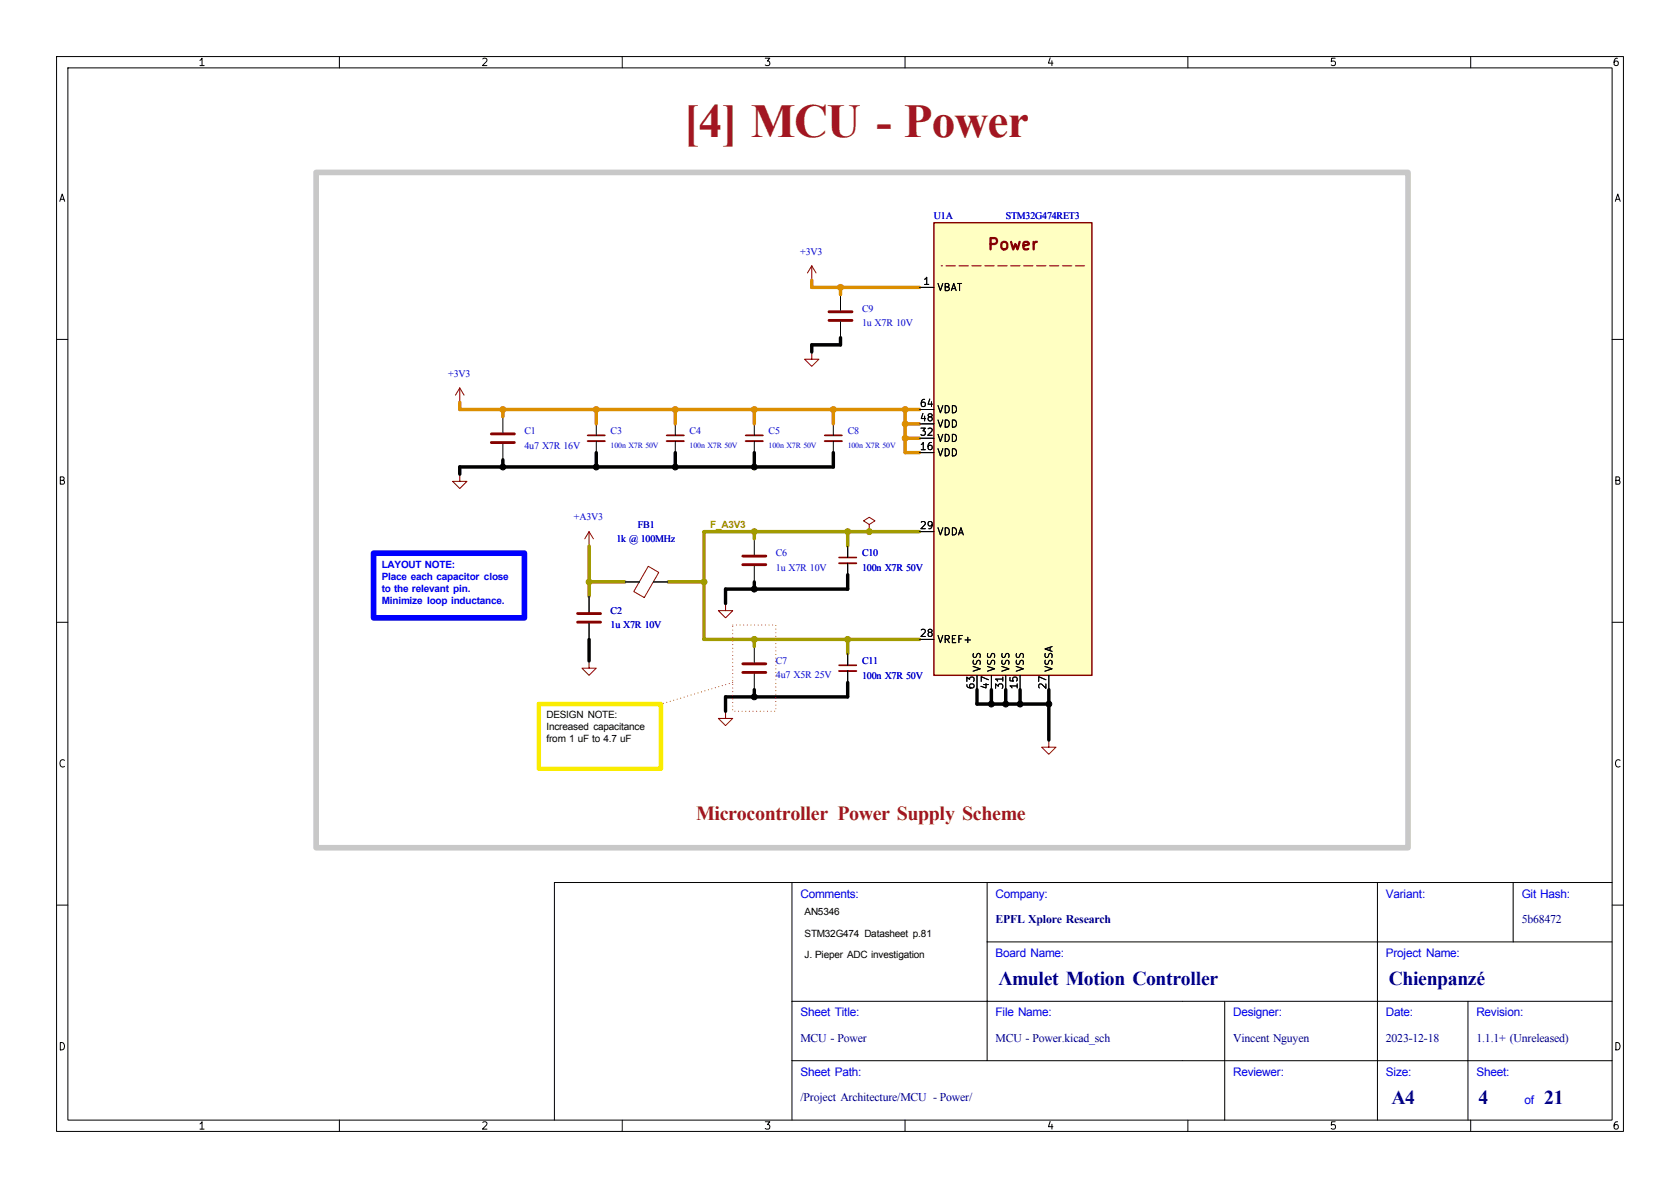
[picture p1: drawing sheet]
<svg xmlns="http://www.w3.org/2000/svg" width="297mm" height="210mm" viewBox="0 0 297 210" stroke-linecap="round" stroke-linejoin="round" font-family="sans-serif">
<defs><g id="words">
<text font-size="8.4" fill="#a21622" x="120.9" y="24.2">[4] MCU - Power</text>
<text font-size="3.5" fill="#a21622" x="123.1" y="145">Microcontroller Power Supply Scheme</text>
<g font-size="3.5" fill="#00007f">
<text x="176.5" y="174.1">Λmulet Motion Controller</text>
<text x="245.5" y="174.1">Chienpanzé</text>
<text x="246" y="195.1">A4</text>
<text x="261.4" y="195.1">4</text>
<text x="273" y="195.1">21</text>
</g>
<g font-size="2.1" fill="#00f">
<text x="141.5" y="158.7">Comments:</text>
<text x="176" y="158.7">Company:</text>
<text x="245" y="158.7">Variant:</text>
<text x="269" y="158.7">Git Hash:</text>
<text x="176" y="169.2">Board Name:</text>
<text x="245" y="169.2">Project Name:</text>
<text x="141.5" y="179.7">Sheet Title:</text>
<text x="176" y="179.7">File Name:</text>
<text x="218" y="179.7">Designer:</text>
<text x="245" y="179.7">Date:</text>
<text x="261" y="179.7">Revision:</text>
<text x="141.5" y="190.2">Sheet Path:</text>
<text x="218" y="190.2">Reviewer:</text>
<text x="245" y="190.2">Size:</text>
<text x="261" y="190.2">Sheet:</text>
<text x="269.5" y="195.2">of</text>
</g>
<g font-size="2.1" fill="#00007f">
<text x="176" y="163.2">EPFL Xplore Research</text>
<text x="269" y="163.2">5b68472</text>
<text x="141.5" y="184.2">MCU - Power</text>
<text x="176" y="184.2">MCU - Power.kicad_sch</text>
<text x="218" y="184.2">Vincent Nguyen</text>
<text x="245" y="184.2">2023-12-18</text>
<text x="261" y="184.2">1.1.1+ (Unreleased)</text>
<text x="141.5" y="194.7">/Project Architecture/MCU - Power/</text>
</g>
<text font-size="2" fill="#840000" x="174.4" y="44.7">Power</text>
<g font-size="1.8" fill="#0000c2">
<text x="165.1" y="38.7">U1A</text>
<text x="177.8" y="38.7">STM32G474RET3</text>
<text x="141.5" y="45">+3V3</text>
<text x="152.4" y="55.2">C9</text>
<text x="152.4" y="57.7">1u X7R 10V</text>
<text x="79.2" y="66.6">+3V3</text>
<text x="92.7" y="76.8">C1</text>
<text x="107.9" y="76.8">C3</text>
<text x="121.9" y="76.8">C4</text>
<text x="135.9" y="76.8">C5</text>
<text x="149.9" y="76.8">C8</text>
<text x="92.7" y="79.3">4u7 X7R 16V</text>
<text x="101.5" y="92">+A3V3</text>
<text x="109" y="95.8">1k @ 100MHz</text>
<text x="112.8" y="93.3">FB1</text>
<text x="137.2" y="98.3">C6</text>
<text x="137.2" y="100.9">1u X7R 10V</text>
<text x="152.4" y="98.4">C10</text>
<text x="152.4" y="100.9">100n X7R 50V</text>
<text x="107.9" y="108.5">C2</text>
<text x="107.9" y="111">1u X7R 10V</text>
<text x="137.2" y="117.4">C7</text>
<text x="137.2" y="119.9">4u7 X5R 25V</text>
<text x="152.4" y="117.4">C11</text>
<text x="152.4" y="119.9">100n X7R 50V</text>
</g>
<text font-size="1.8" fill="#a29b00" x="125.6" y="93.3">F_A3V3</text>
<g font-size="1.8" fill="#00f">
<text x="67.5" y="100.4">LAYOUT NOTE:</text>
<text x="67.5" y="102.5">Place each capacitor close</text>
<text x="67.5" y="104.6">to the relevant pin.</text>
<text x="67.5" y="106.8">Minimize loop inductance.</text>
</g>
<g font-size="1.8">
<text x="96.6" y="126.9">DESIGN NOTE:</text>
<text x="96.6" y="129.1">Increased capacitance</text>
<text x="96.6" y="131.2">from 1 uF to 4.7 uF</text>
<text x="142.2" y="161.8">AN5346</text>
<text x="142.2" y="165.6">STM32G474 Datasheet p.81</text>
<text x="142.2" y="169.4">J. Pieper ADC investigation</text>
</g>
<g font-size="1.4" fill="#0000c2">
<text x="107.9" y="79.2">100n X7R 50V</text>
<text x="121.9" y="79.2">100n X7R 50V</text>
<text x="135.9" y="79.2">100n X7R 50V</text>
<text x="149.9" y="79.2">100n X7R 50V</text>
</g>
<g font-size="1.3">
<text x="35" y="12">1</text>
<text x="85" y="12">2</text>
<text x="135" y="12">3</text>
<text x="185" y="12">4</text>
<text x="235" y="12">5</text>
<text x="285" y="12">6</text>
<text x="10.3" y="36">A</text>
<text x="285.3" y="36">A</text>
<text x="163.1" y="50.7">1</text>
<text x="165.6" y="51.8">VBAT</text>
<text x="162.5" y="77.3">32</text>
<text x="162.5" y="74.8">48</text>
<text x="162.5" y="72.3">64</text>
<text x="165.6" y="75.9">VDD</text>
<text x="165.6" y="73.4">VDD</text>
<text x="162.5" y="79.9">16</text>
<text x="165.6" y="81">VDD</text>
<text x="165.6" y="78.4">VDD</text>
<text x="10.2" y="86">B</text>
<text x="285.2" y="86">B</text>
<text x="162.5" y="93.8">29</text>
<text x="165.6" y="94.9">VDDA</text>
<text x="162.5" y="112.9">28</text>
<text x="165.6" y="114">VREF+</text>
<text x="173.7" y="118.9" transform="rotate(-90 173.7 118.9)">VSS</text>
<text x="176.2" y="118.9" transform="rotate(-90 176.2 118.9)">VSS</text>
<text x="178.8" y="118.9" transform="rotate(-90 178.8 118.9)">VSS</text>
<text x="181.3" y="118.9" transform="rotate(-90 181.3 118.9)">VSS</text>
<text x="186.4" y="118.9" transform="rotate(-90 186.4 118.9)">VSSA</text>
<text x="172.6" y="122" transform="rotate(-90 172.6 122)">63</text>
<text x="175.1" y="122" transform="rotate(-90 175.1 122)">47</text>
<text x="177.7" y="122" transform="rotate(-90 177.7 122)">31</text>
<text x="180.2" y="122" transform="rotate(-90 180.2 122)">15</text>
<text x="185.3" y="122" transform="rotate(-90 185.3 122)">27</text>
<text x="10.2" y="136">C</text>
<text x="285.2" y="136">C</text>
<text x="10.2" y="186">D</text>
<text x="285.2" y="186">D</text>
<text x="35" y="200">1</text>
<text x="85" y="200">2</text>
<text x="135" y="200">3</text>
<text x="185" y="200">4</text>
<text x="235" y="200">5</text>
<text x="285" y="200">6</text>
</g>
</g></defs>
<g fill="none" stroke="#000" stroke-width=".18">
<path d="M10 10h277v190h-277zM12 12h273v186h-273zM60 10v2M110 10v2M160 10v2M210 10v2M260 10v2M148.6 52.1v2.8M148.6 56.9v2.8M10 60h2M88.9 73.7v2.8M88.9 78.5v2.8"/>
<path d="M105.4 74.9v2.1M105.4 78v2M119.4 74.9v2.1M119.4 78v2M133.3 74.9v2.1M133.3 78v2M147.3 74.9v2.1M147.3 78v2M285 60h2M133.3 95.3v2.7M149.9 96.5v2.1M149.9 99.6v2"/>
<path d="M153.7 94h.1M10 110h2M104.1 105.4v2.8M104.1 110.2v2.8M110.5 102.9h2.5M115.6 102.9h2.5M133.3 100.1v2.8M133.3 114.3v2.8M133.3 119.1v2.8M149.9 115.6v2M149.9 118.6v2.1M285 110h2"/>
<path d="M140 156v42M174.5 156v31.5M243.5 156v42M267.5 156v10.5M285 156h-187v42M10 160h2M140 177h145M174.5 166.5h110.5M216.5 177v21M259.5 177v21M285 160h2M60 198v2"/>
<path d="M110 198v2M140 187.5h145M160 198v2M210 198v2M260 198v2"/>
</g>
<path d="M103.9 77h3M117.9 77h3M131.8 77h3.1M145.8 77h3M148.3 98.6h3.1M148.3 117.6h3.1" fill="none" stroke="#840000" stroke-width=".3"/>
<path d="M103.9 78h3M117.9 78h3M131.8 78h3.1M145.8 78h3M148.3 99.6h3.1M148.3 118.6h3.1" fill="none" stroke="#840000" stroke-width=".33"/>
<path d="M146.6 55.1h4M146.6 56.6h4M86.9 76.7h4M86.9 78.2h4M131.3 98.3h4.1M131.3 99.8h4.1M102.1 108.5h4.1M102.1 110h4.1M131.3 117.3h4.1M131.3 118.9h4.1" fill="none" stroke="#840000" stroke-width=".51"/>
<g fill="none" stroke="#840000" stroke-width=".18">
<path d="M143.5 47l-.8 1.3M143.5 47l.8 1.3M143.5 47v2.5M81.3 68.6l-.8 1.3M81.3 68.6l.7 1.3M81.3 68.6v2.5M143.5 62.2v1.3h1.3l-1.3 1.3-1.3-1.3h1.3M81.3 83.8v1.3h1.2l-1.2 1.3-1.3-1.3h1.3M104.1 94l-.7 1.3M104.1 94l.8 1.3M104.1 94v2.5M153.7 92.7l1-.6-1-.7-1 .7 1 .6v1.3"/>
<path d="M104.1 116.8v1.3h1.3l-1.3 1.3-1.2-1.3h1.2M113 102.9h.1M114.6 100.1l1.9 1.1-2.6 4.4-1.9-1zM115.5 102.9h.1M128.3 106.7v1.3h1.2l-1.2 1.2-1.3-1.2h1.3M128.3 125.7v1.3h1.2l-1.2 1.3-1.3-1.3h1.3"/>
</g>
<path d="M165.1 39.4h27.9v80h-27.9z" fill="#ffffc2"/>
<path d="M165.1 39.4h27.9v80h-27.9z" fill="none" stroke="#840000" stroke-width=".25"/>
<path d="M191.8 47h-25.4" fill="none" stroke="#840000" stroke-width=".18" stroke-dasharray="1.7 .6"/>
<g fill="none" stroke="#000" stroke-width=".18">
<path d="M162.6 50.8h2.5M162.6 77.5h2.5M162.6 74.9h2.5M162.6 72.4h2.5M149.9 96.5v2.1M149.9 99.6v2M162.6 80h2.5M162.6 94h2.5M104.1 105.4v2.8M104.1 110.2v2.8M110.5 102.9h2.5M115.6 102.9h2.5"/>
<path d="M149.9 115.6v2M149.9 118.6v2.1M162.6 113h2.5M172.7 119.4v2.5M175.3 119.4v2.5M177.8 119.4v2.5M180.3 119.4v2.5M185.4 119.4v2.5"/>
</g>
<path d="M185.4 130.8v1.3h1.3l-1.3 1.3-1.3-1.3h1.3" fill="none" stroke="#840000" stroke-width=".18"/>
<path d="M129.5 110.5h7.7v15.2h-7.7zM129.5 120.7l-12.7 3.8" fill="none" stroke="#f00" stroke-width=".18" stroke-dasharray="0 .6"/>
<path d="M143.5 49.5v1.3h19.1M148.6 50.8v1.3M81.3 71.1v1.3h81.3M88.9 72.4v1.3M105.4 72.4v2.5M119.4 72.4v2.5M133.3 72.4v2.5M147.3 72.4v2.5M160 72.4v7.6h2.6M160 77.5h2.6M160 74.9h2.6" fill="none" stroke="#dc8e00" stroke-width=".61"/>
<path d="M104.1 96.5v8.9M133.3 94v1.3M149.9 94v2.5M162.6 94h-38.1v19h38.1M104.1 102.9h6.4M118.1 102.9h6.4M133.3 113v1.3M149.9 113v2.6" fill="none" stroke="#a29b00" stroke-width=".61"/>
<g fill="none" stroke="#000" stroke-width=".61">
<path d="M148.6 59.7v1.3h-5.1v1.2M88.9 81.3v1.3M105.4 80v2.6M119.4 80v2.6M133.3 80v2.6M147.3 80v2.6h-66v1.2M104.1 113v3.8M133.3 102.9v1.2M149.9 101.6v2.5h-21.6v2.6M133.3 121.9v1.3M149.9 120.7v2.5h-21.6v2.5M172.7 121.9v2.6h12.7"/>
<path d="M175.3 121.9v2.6M177.8 121.9v2.6M180.3 121.9v2.6M185.4 121.9v8.9"/>
</g>
<path d="M95.2 124.5h21.6v11.4h-21.6z" fill="none" stroke="#faec00" stroke-width=".8"/>
<path d="M66 97.8h26.7v11.4h-26.7z" fill="none" stroke="#00f" stroke-width="1"/>
<path d="M55.9 30.5h193v119.4h-193z" fill="none" stroke="#c8c8c8" stroke-width="1"/>
<g fill="#dc8e00" stroke="#dc8e00" stroke-width=".18">
<circle cx="148.6" cy="50.8" r=".52"/>
<circle cx="133.4" cy="72.4" r=".52"/>
<circle cx="119.4" cy="72.4" r=".52"/>
<circle cx="160" cy="74.9" r=".52"/>
<circle cx="160" cy="72.4" r=".52"/>
<circle cx="160" cy="77.5" r=".52"/>
<circle cx="147.3" cy="72.4" r=".52"/>
<circle cx="88.9" cy="72.4" r=".52"/>
<circle cx="105.4" cy="72.4" r=".52"/>
</g>
<g fill="#a29b00" stroke="#a29b00" stroke-width=".18">
<circle cx="133.4" cy="94" r=".52"/>
<circle cx="149.9" cy="94" r=".52"/>
<circle cx="153.7" cy="94" r=".52"/>
<circle cx="133.4" cy="113" r=".52"/>
<circle cx="149.9" cy="113" r=".52"/>
<circle cx="124.5" cy="102.9" r=".52"/>
<circle cx="104.1" cy="102.9" r=".52"/>
</g>
<g fill="#000" stroke="#000" stroke-width=".18">
<circle cx="88.9" cy="82.6" r=".52"/>
<circle cx="105.4" cy="82.6" r=".52"/>
<circle cx="119.4" cy="82.6" r=".52"/>
<circle cx="133.4" cy="82.6" r=".52"/>
<circle cx="133.4" cy="104.1" r=".52"/>
<circle cx="133.4" cy="123.2" r=".52"/>
<circle cx="175.3" cy="124.5" r=".52"/>
<circle cx="177.8" cy="124.5" r=".52"/>
<circle cx="180.3" cy="124.5" r=".52"/>
<circle cx="185.4" cy="124.5" r=".52"/>
</g>
<use href="#words"/>
</svg>
